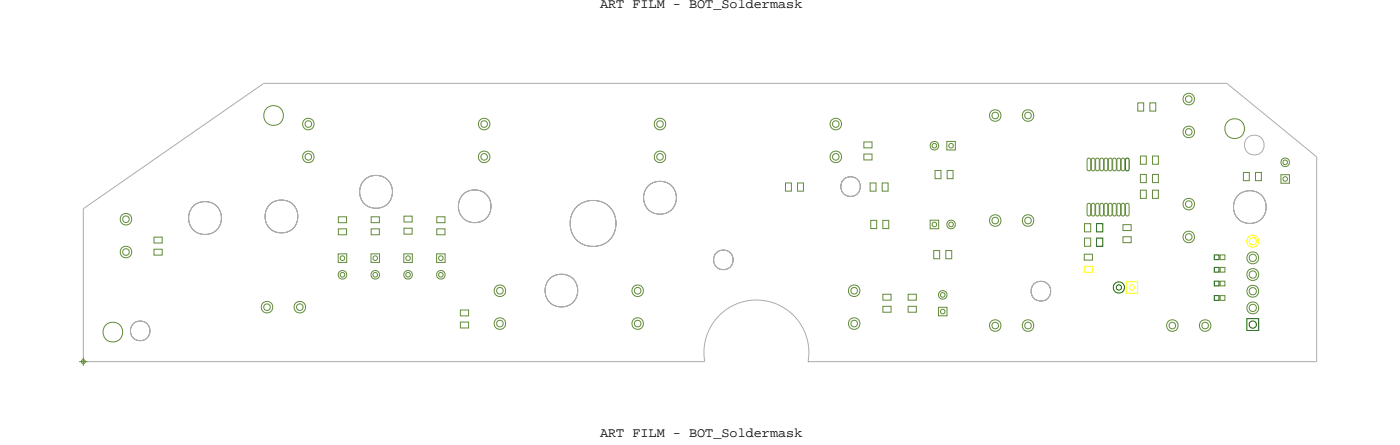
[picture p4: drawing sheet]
<svg xmlns="http://www.w3.org/2000/svg" width="213mm" height="68mm" viewBox="0 0 213 68" stroke-linecap="round" stroke-linejoin="round" font-family="sans-serif">
<defs><g id="words">
<g font-size="2.1">
<text x="91.5" y="1.2">ART FILM - BOT_Soldermask</text>
<text x="91.5" y="66.6">ART FILM - BOT_Soldermask</text>
</g>
</g></defs>
<!-- layer: Board Outline -->
<g fill="none" stroke="#acacac" stroke-width=".15">
<path d="M40.2 12.7h146.8zM187 12.7l13.7 11.2zM12.7 31.8l27.5-19.1zM12.7 31.8v23.3zM200.7 23.9v31.2zM12.7 55.1h94.7zM107.4 55.1a8 8 0 0 1 7.9-9.4 8 8 0 0 1 7.9 9.4M123.2 55.1h.1zM123.3 55.1h77.4z"/>
<circle cx="31.2" cy="33.2" r="2.52"/>
<circle cx="42.9" cy="33" r="2.52"/>
<circle cx="57.3" cy="29.3" r="2.52"/>
<circle cx="72.4" cy="31.5" r="2.51"/>
<circle cx="90.4" cy="34.1" r="3.5"/>
<circle cx="100.6" cy="30.2" r="2.52"/>
<circle cx="110.3" cy="39.6" r="1.5"/>
<circle cx="129.6" cy="28.4" r="1.5"/>
<circle cx="190.5" cy="31.6" r="2.51"/>
<circle cx="191.2" cy="22.1" r="1.51"/>
<circle cx="21.4" cy="50.4" r="1.5"/>
<circle cx="85.6" cy="44.3" r="2.51"/>
<circle cx="158.7" cy="44.4" r="1.51"/>
</g>
<!-- layer: Nets -->
<g fill="none" stroke="#638b3a" stroke-width=".15">
<path d="M173.4 15.7h.9v1.2h-.9zM175.3 15.7h.9v1.2h-.9zM23.5 36.1h1.2v.9h-1.2zM23.5 38h1.2v.9h-1.2zM51.5 38.7h1.3v1.3h-1.3zM51.6 34.9h1.2v.9h-1.2zM51.6 33h1.2v.9h-1.2zM51.9 39.1l.3-.1 .3 .1v.2v.3l-.3 .1-.3-.1v-.3zM56.5 38.7h1.3v1.3h-1.3zM56.6 34.9h1.2v.9h-1.2zM56.6 33h1.2v.9h-1.2zM56.9 39.1l.3-.1 .3 .1v.2v.3l-.3 .1-.3-.1v-.3z"/>
<path d="M61.5 38.7h1.3v1.3h-1.3zM61.6 34.8h1.2v.9h-1.2zM61.6 32.9h1.2v.9h-1.2zM61.9 39.1l.3-.1 .3 .1v.2v.3l-.3 .1-.3-.1v-.3zM66.5 38.7h1.3v1.3h-1.3zM66.6 34.9h1.2v.9h-1.2zM66.6 33h1.2v.9h-1.2zM66.9 39.1l.3-.1 .3 .1v.2v.3l-.3 .1-.3-.1v-.3zM119.7 27.9h.9v1.2h-.9zM121.6 27.9h.9v1.2h-.9zM131.7 21.6h1.2v.9h-1.2zM131.7 23.5h1.2v.9h-1.2z"/>
<path d="M132.6 27.9h.9v1.2h-.9zM132.7 33.6h.9v1.2h-.9zM134.5 27.9h.9v1.2h-.9zM134.6 33.6h.9v1.2h-.9zM141.8 33.6h1.3v1.3h-1.3zM142.2 22l.2-.1 .3 .1 .1 .2-.1 .2-.3 .2-.2-.2-.1-.2zM142.2 34l.2-.1 .3 .1 .1 .2-.1 .2-.3 .2-.2-.2-.1-.2zM142.3 38.2h.9v1.2h-.9zM142.5 26h.9v1.2h-.9zM144.2 38.2h.9v1.2h-.9zM144.3 21.6h1.3v1.3h-1.3zM144.4 26h.9v1.2h-.9z"/>
<path d="M144.7 34l.3-.1 .2 .1 .1 .2-.1 .2-.2 .2-.3-.2-.1-.2zM144.7 22l.3-.1 .2 .1 .1 .2-.1 .2-.2 .2-.3-.2-.1-.2zM165.3 38.7h1.2v.9h-1.2zM165.3 36.3h1v1.2h-1zM165.3 34.1h1v1.2h-1zM165.8 31h.4l.1 .2v1.4l-.1 .2-.2 .1-.2-.1-.1-.2zM165.8 24.2h.4l.1 .2v1.4l-.1 .2h-.2h-.2l-.1-.2zM166.4 31h.4l.1 .2v1.4l-.1 .2-.2 .1-.2-.1v-.2zM166.4 24.2h.4l.1 .2v1.4l-.1 .2h-.2h-.2v-.2zM167.1 31h.4l.1 .2v1.4l-.1 .2-.2 .1-.2-.1-.1-.2zM167.1 24.2h.4l.1 .2v1.4l-.1 .2h-.2h-.2l-.1-.2zM167.7 24.2h.4l.1 .2v1.4l-.1 .2h-.2h-.2v-.2z"/>
<path d="M167.7 31h.4l.1 .2v1.4l-.1 .2-.2 .1-.2-.1v-.2zM168.4 31h.4l.1 .2v1.4l-.1 .2-.2 .1-.2-.1-.1-.2zM168.4 24.2h.4l.1 .2v1.4l-.1 .2h-.2h-.2l-.1-.2zM169 31h.4l.1 .2v1.4l-.1 .2-.2 .1-.2-.1v-.2zM169 24.2h.4l.1 .2v1.4l-.1 .2h-.2h-.2v-.2zM169.7 24.2h.4l.1 .2v1.4l-.1 .2h-.2h-.2l-.1-.2zM169.7 31h.4l.1 .2v1.4l-.1 .2-.2 .1-.2-.1-.1-.2zM170.3 24.2h.4l.1 .2v1.4l-.1 .2h-.2h-.2v-.2zM170.3 31h.4l.1 .2v1.4l-.1 .2-.2 .1-.2-.1v-.2zM171 24.2h.4l.1 .2v1.4l-.1 .2h-.2h-.2l-.1-.2zM171 31h.4l.1 .2v1.4l-.1 .2-.2 .1-.2-.1-.1-.2zM171.2 36.1h1.2v.9h-1.2z"/>
<path d="M171.2 34.2h1.2v.9h-1.2zM171.6 31h.4l.1 .2v1.4l-.1 .2-.2 .1-.2-.1v-.2zM173.8 29h.9v1.2h-.9zM173.8 26.6h.9v1.2h-.9zM173.8 23.8h.9v1.2h-.9zM175.7 23.8h.9v1.2h-.9zM175.7 26.6h.9v1.2h-.9zM175.7 29h.9v1.2h-.9zM186 38.8h.7v.8h-.7zM189.5 26.3h.9v1.2h-.9zM191.4 26.3h.9v1.2h-.9zM195.2 26.6h1.3v1.3h-1.3z"/>
<path d="M195.6 24.5l.3-.1 .3 .1v.2v.3l-.3 .1-.3-.1-.1-.3zM195.6 27l.3-.1 .3 .1v.3v.2l-.3 .1-.3-.1-.1-.2zM51.9 41.6l.3-.1 .3 .1v.3v.2l-.3 .1-.3-.1v-.2zM56.9 41.6l.3-.1 .3 .1v.3v.2l-.3 .1-.3-.1v-.2zM61.9 41.6l.3-.1 .3 .1v.3v.2l-.3 .1-.3-.1v-.2zM66.9 41.6l.3-.1 .3 .1v.3v.2l-.3 .1-.3-.1v-.2zM70.2 49.1h1.2v.9h-1.2zM70.2 47.2h1.2v.9h-1.2zM134.6 44.8h1.2v.9h-1.2zM134.6 46.7h1.2v.9h-1.2zM138.4 46.7h1.3v.9h-1.3zM138.4 44.8h1.3v.9h-1.3z"/>
<path d="M143 46.8h1.3v1.3h-1.3zM143.4 44.7l.3-.1 .3 .1v.2v.3l-.3 .1-.3-.1-.1-.3zM143.4 47.2l.3-.1 .3 .1v.3v.2l-.3 .1-.3-.1-.1-.2zM186 42.8h.7v.8h-.7zM186 40.7h.7v.8h-.7zM186 45h.7v.8h-.7z"/>
<circle cx="41.7" cy="17.6" r="1.51"/>
<circle cx="47" cy="18.9" r=".88"/>
<circle cx="47" cy="18.9" r=".5"/>
<circle cx="73.8" cy="18.9" r=".88"/>
<circle cx="73.8" cy="18.9" r=".5"/>
<circle cx="100.6" cy="18.9" r=".88"/>
<circle cx="100.6" cy="18.9" r=".5"/>
<circle cx="127.4" cy="18.9" r=".88"/>
<circle cx="127.4" cy="18.9" r=".5"/>
<circle cx="151.7" cy="17.6" r=".88"/>
<circle cx="151.7" cy="17.6" r=".5"/>
<circle cx="156.7" cy="17.6" r=".88"/>
<circle cx="156.7" cy="17.6" r=".5"/>
<circle cx="181.2" cy="15.1" r=".88"/>
<circle cx="181.2" cy="15.1" r=".5"/>
<circle cx="188.2" cy="19.6" r="1.51"/>
<circle cx="19.2" cy="33.4" r=".88"/>
<circle cx="19.2" cy="38.4" r=".88"/>
<circle cx="19.2" cy="38.4" r=".5"/>
<circle cx="19.2" cy="33.4" r=".5"/>
<circle cx="47" cy="23.9" r=".88"/>
<circle cx="47" cy="23.9" r=".5"/>
<circle cx="73.8" cy="23.9" r=".88"/>
<circle cx="73.8" cy="23.9" r=".5"/>
<circle cx="100.6" cy="23.9" r=".88"/>
<circle cx="100.6" cy="23.9" r=".5"/>
<circle cx="127.4" cy="23.9" r=".88"/>
<circle cx="127.4" cy="23.9" r=".5"/>
<circle cx="142.4" cy="22.2" r=".65"/>
<circle cx="145" cy="34.2" r=".65"/>
<circle cx="151.7" cy="33.6" r=".88"/>
<circle cx="151.7" cy="33.6" r=".5"/>
<circle cx="156.7" cy="33.6" r=".88"/>
<circle cx="156.7" cy="33.6" r=".5"/>
<circle cx="181.2" cy="20.1" r=".88"/>
<circle cx="181.2" cy="31.1" r=".88"/>
<circle cx="181.2" cy="36.1" r=".88"/>
<circle cx="181.2" cy="31.1" r=".5"/>
<circle cx="181.2" cy="20.1" r=".5"/>
<circle cx="181.2" cy="36.1" r=".5"/>
<circle cx="191" cy="39.3" r=".91"/>
<circle cx="191" cy="39.3" r=".55"/>
<circle cx="195.9" cy="24.7" r=".65"/>
<circle cx="17.2" cy="50.6" r="1.51"/>
<circle cx="40.7" cy="46.8" r=".88"/>
<circle cx="40.7" cy="46.8" r=".5"/>
<circle cx="45.7" cy="46.8" r=".88"/>
<circle cx="45.7" cy="46.8" r=".5"/>
<circle cx="52.2" cy="41.9" r=".65"/>
<circle cx="57.2" cy="41.9" r=".65"/>
<circle cx="62.2" cy="41.9" r=".65"/>
<circle cx="67.2" cy="41.9" r=".65"/>
<circle cx="76.2" cy="44.3" r=".88"/>
<circle cx="76.2" cy="49.3" r=".88"/>
<circle cx="76.2" cy="49.3" r=".5"/>
<circle cx="76.2" cy="44.3" r=".5"/>
<circle cx="97.2" cy="44.3" r=".88"/>
<circle cx="97.2" cy="49.3" r=".88"/>
<circle cx="97.2" cy="49.3" r=".5"/>
<circle cx="97.2" cy="44.3" r=".5"/>
<circle cx="130.2" cy="44.3" r=".88"/>
<circle cx="130.2" cy="49.3" r=".88"/>
<circle cx="130.2" cy="49.3" r=".5"/>
<circle cx="130.2" cy="44.3" r=".5"/>
<circle cx="143.7" cy="44.9" r=".65"/>
<circle cx="151.7" cy="49.6" r=".88"/>
<circle cx="151.7" cy="49.6" r=".5"/>
<circle cx="156.7" cy="49.6" r=".88"/>
<circle cx="156.7" cy="49.6" r=".5"/>
<circle cx="178.7" cy="49.6" r=".88"/>
<circle cx="178.7" cy="49.6" r=".5"/>
<circle cx="183.7" cy="49.6" r=".88"/>
<circle cx="183.7" cy="49.6" r=".5"/>
<circle cx="191" cy="44.4" r=".91"/>
<circle cx="191" cy="41.8" r=".91"/>
<circle cx="191" cy="46.9" r=".91"/>
<circle cx="191" cy="46.9" r=".55"/>
<circle cx="191" cy="44.4" r=".55"/>
<circle cx="191" cy="41.8" r=".55"/>
</g>
<g fill="none" stroke="#ff0" stroke-width=".15">
<path d="M165.3 40.6h1.2v.9h-1.2zM171.7 43h1.7v1.7h-1.7z"/>
<circle cx="191" cy="36.8" r=".91"/>
<circle cx="191" cy="36.8" r=".55"/>
<circle cx="172.5" cy="43.8" r=".4"/>
</g>
<g fill="none" stroke="#007100" stroke-width=".15">
<path d="M167.1 36.3h1v1.2h-1zM167.1 34.1h1v1.2h-1zM171.6 24.2h.4l.1 .2v1.4l-.1 .2h-.2h-.2v-.2zM185.1 38.8h.7v.8h-.7zM185.1 40.7h.7v.8h-.7zM185.1 42.8h.7v.8h-.7zM185.1 45h.7v.8h-.7zM190.1 48.6h1.8v1.8h-1.8z"/>
<circle cx="170.5" cy="43.8" r=".4"/>
<circle cx="170.5" cy="43.8" r=".86"/>
<circle cx="191" cy="49.5" r=".55"/>
</g>
<!-- layer: Drawing Origin -->
<path d="M12.1 55.1h1.2M12.5 54.9l.2-.1 .2 .1v.4l-.2 .1-.2-.1zM12.7 54.5v1.2" fill="none" stroke="#638b3a" stroke-width=".15"/>
<use href="#words"/>
</svg>
